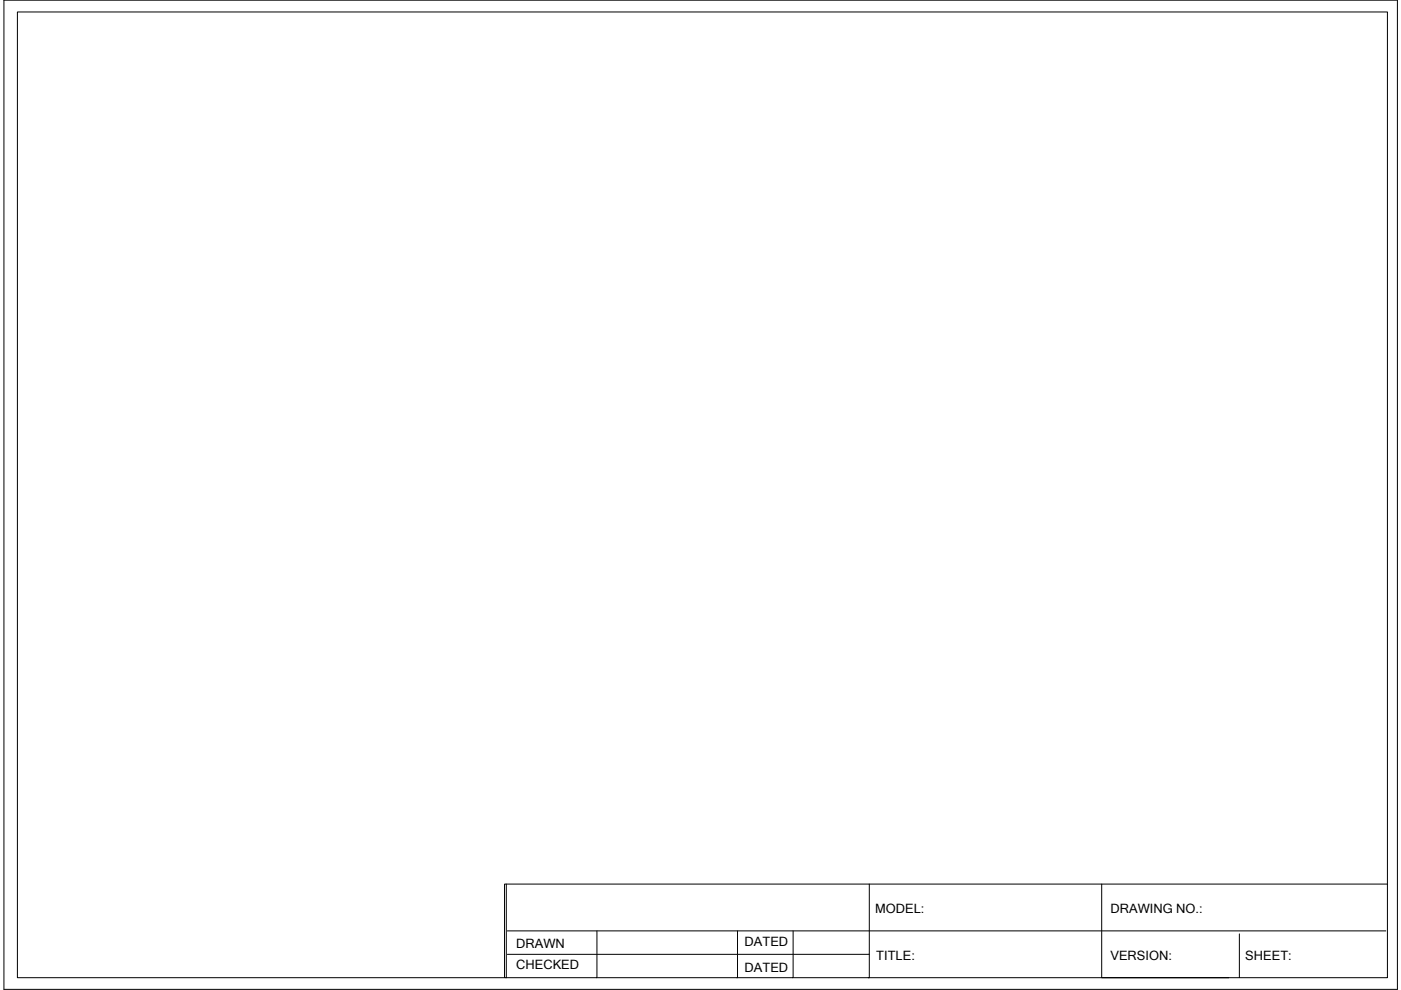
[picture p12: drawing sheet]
<svg xmlns="http://www.w3.org/2000/svg" width="297mm" height="210mm" viewBox="0 0 297 210" stroke-linecap="round" stroke-linejoin="round" font-family="sans-serif">
<defs><g id="words">
<g font-size="2.7">
<text x="185.6" y="193.7">MODEL:</text>
<text x="235.4" y="193.7">DRAWING NO.:</text>
<text x="109.5" y="201.2">DRAWN</text>
<text x="157.9" y="200.6">DATED</text>
<text x="185.8" y="203.7">TITLE:</text>
<text x="235.4" y="203.7">VERSION:</text>
<text x="264" y="203.7">SHEET:</text>
<text x="109.5" y="205.5">CHECKED</text>
<text x="157.9" y="206.2">DATED</text>
</g>
</g></defs>
<path d="M.8 0h295.5v209.8h-295.5zM3.7 2.5h290.5v204.9h-290.5zM107.3 187.5v19.9h-.1M107.6 197.4h186.2M126.6 197.4v10h-.2M156.4 197.4v10h-.2M168.2 197.4l-.2 10M184.3 187.5v19.9h-.2M233.6 187.5v19.9h26.9M262.8 198.1v9.3M294.2 187.5h-187.2v19.9M107.6 202.4h76.7" fill="none" stroke="#000" stroke-width=".21"/>
<use href="#words"/>
</svg>
